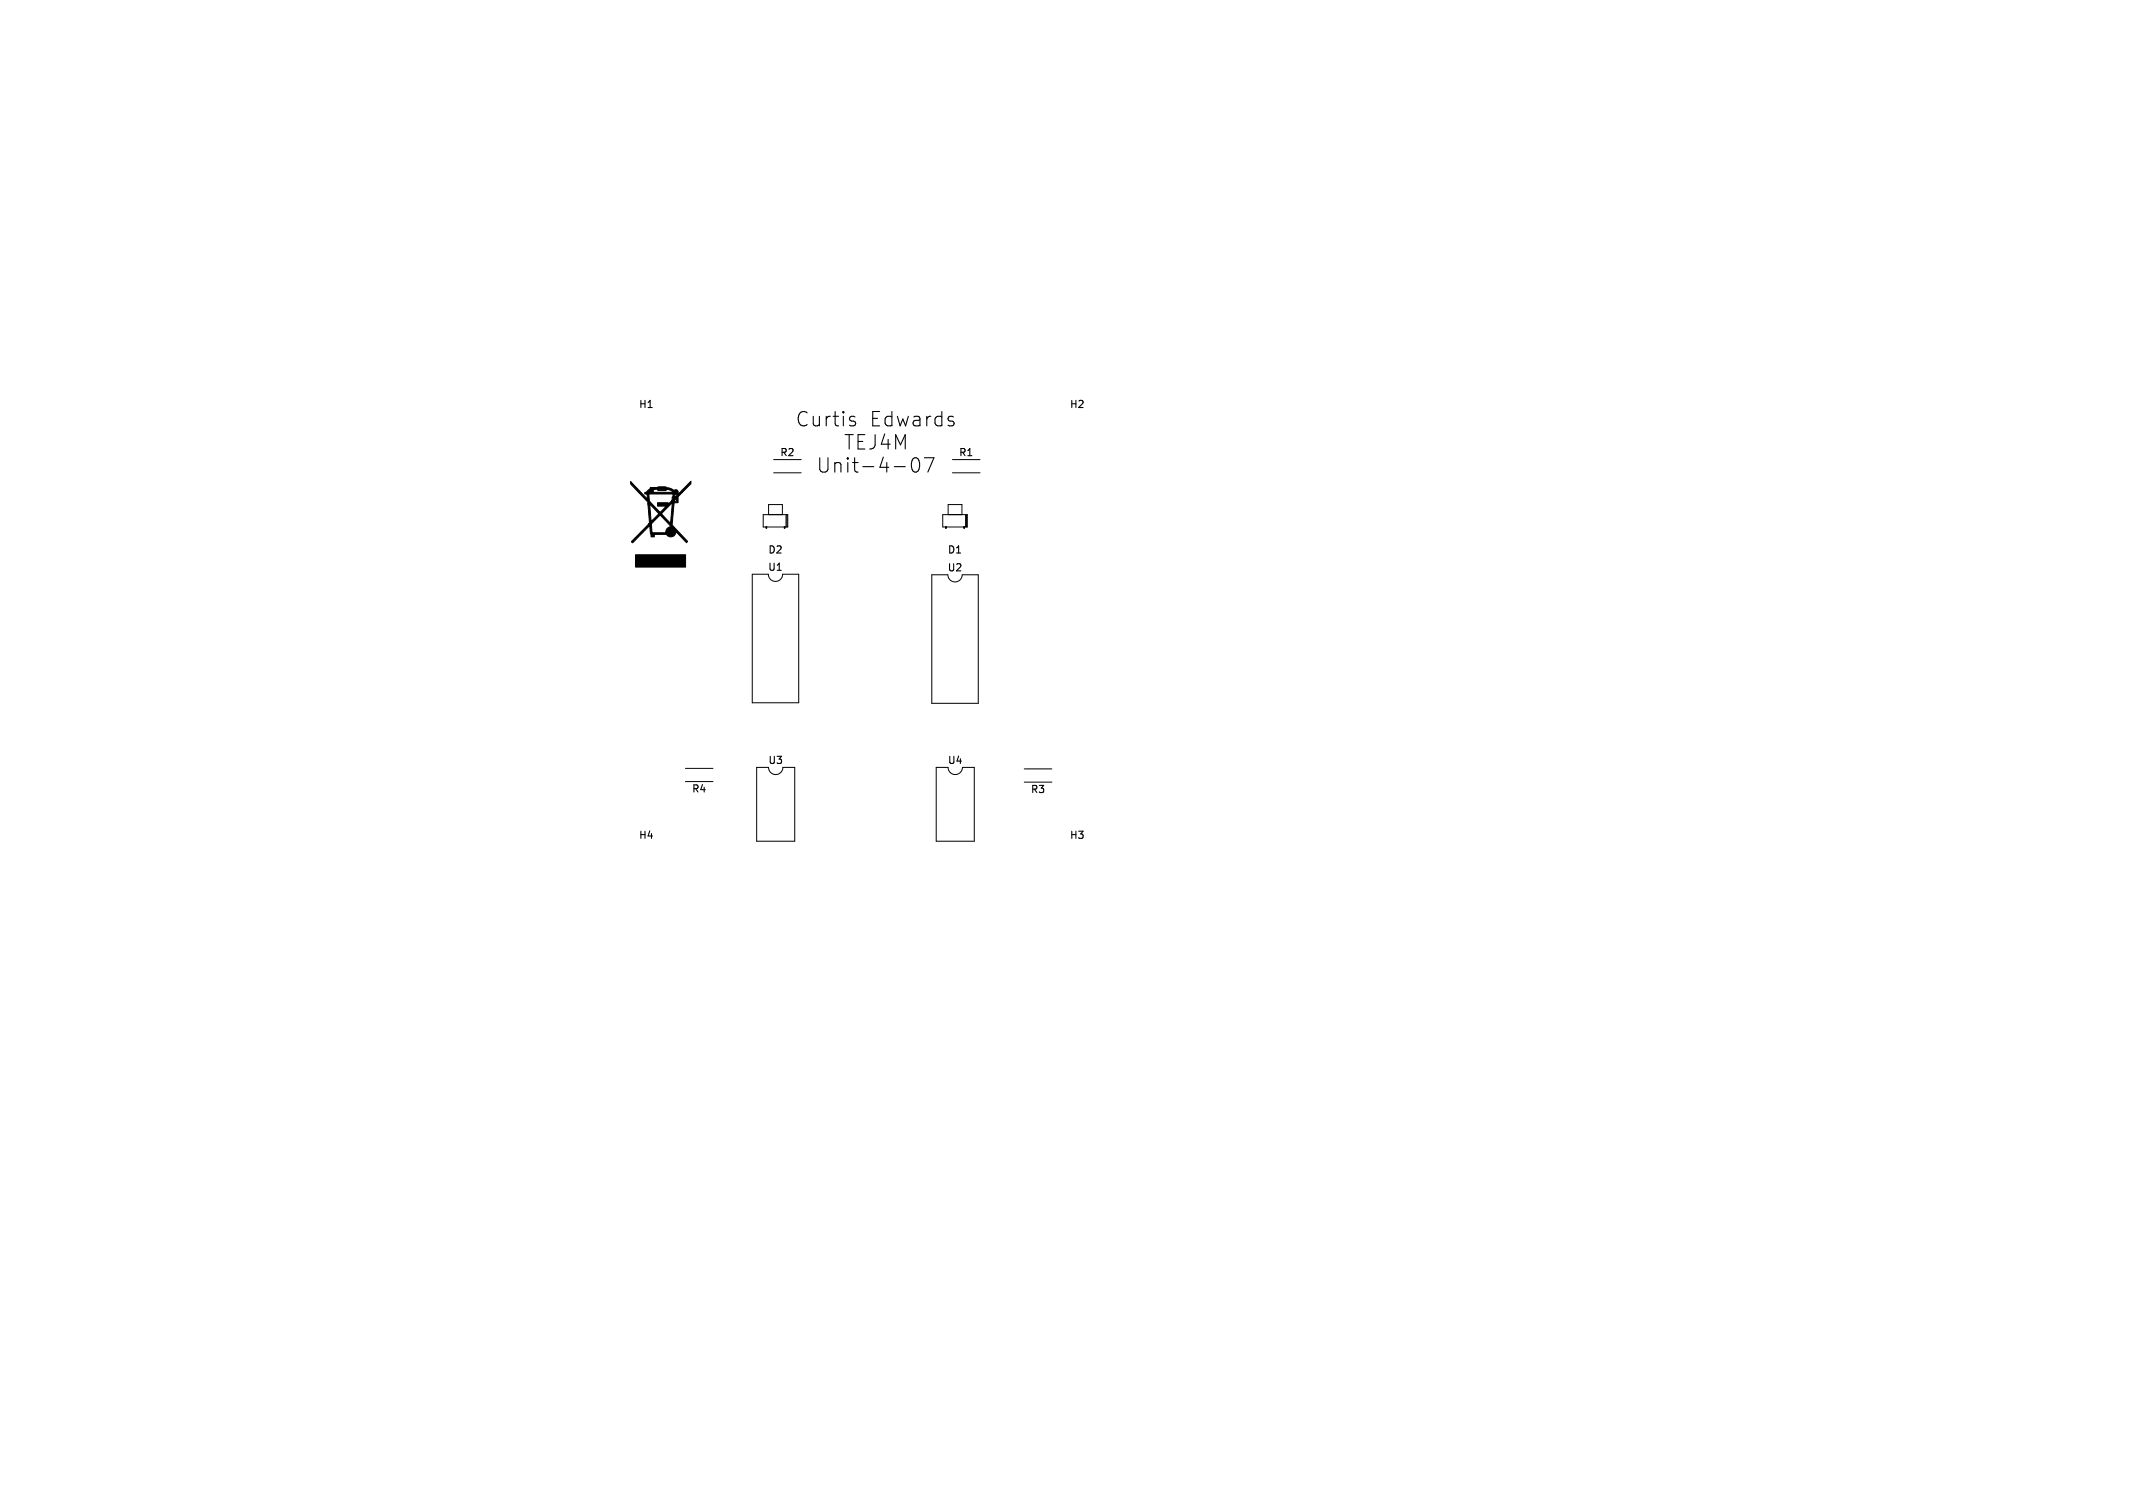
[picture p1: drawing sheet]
<svg xmlns="http://www.w3.org/2000/svg" width="297mm" height="210mm" viewBox="0 0 297 210" stroke-linecap="round" stroke-linejoin="round" font-family="sans-serif">
<defs><g id="words">
<g font-size="2.8">
<text x="110.7" y="59.6">Curtis</text>
<text x="121.1" y="59.6">Edwards</text>
<text x="117.5" y="62.8">TEJ4M</text>
<text x="113.6" y="66">Unit-4-07</text>
</g>
<g font-size="1.4">
<text x="88.9" y="57">H1</text>
<text x="148.9" y="57">H2</text>
<text x="108.5" y="63.7">R2</text>
<text x="133.4" y="63.7">R1</text>
<text x="106.9" y="77.3">D2</text>
<text x="131.9" y="77.3">D1</text>
<text x="106.9" y="79.7">U1</text>
<text x="131.9" y="79.8">U2</text>
<text x="106.9" y="106.6">U3</text>
<text x="131.9" y="106.6">U4</text>
<text x="96.3" y="110.6">R4</text>
<text x="143.4" y="110.6">R3</text>
<text x="88.9" y="117">H4</text>
<text x="148.9" y="117">H3</text>
</g>
</g></defs>
<path d="M118.9 58.6l.2 .3-.1 .3-.1 .1M118.9 58l.1 .1M132.8 58.7l.1 .2-.1 .3M124.5 65h1.5M127.2 63.8a.47 .47 0 0 1 .8 .3 1.18 1.18 0 0 1-.4 1.6 .51 .51 0 0 1-.6-.3 1.56 1.56 0 0 1 .2-1.6zM128.7 63.7h1.3l-.8 2" fill="none" stroke="#000" stroke-width=".15"/>
<g fill="#000" stroke="#000" stroke-width=".14">
<path d="M88.5 77.3h7v1.7h-7zM87.8 67.1l2.4 2.4-.1-.7h.2a1.42 1.42 0 0 0 .4 1.3l1.2 1.3 .9-.9h-1.2v-.5h1.4v.2l.5-.4h.7v-.4l-.3 .4h-.4l.2-1h-3.9v-.2l.2-.1 3.8 .1-.7-.4-.4-.1v.2h-1.1v-.2l-.6 .1v.4h-.5v-.2l-.2 .1h-.3l.5-.5h1.3v.1h.7v-.1h-2v-.1h.5l.6-.1a3.6 3.6 0 0 1 2.3 .5 .33 .33 0 0 1 .5 .2 .33 .33 0 0 1-.4 .4v.3l2.2-2.2v.4l-1.8 1.8v.8h-.5l-.3 2.5a.76 .76 0 0 0 .4 1l1.8 1.9-.2 .2-1.5-1.5a.72 .72 0 0 1-.5 .7 .72 .72 0 0 1-.8-.4h-1.7v.4h-.4l-.2-1.6-2.1 2.1a.32 .32 0 0 1-.4 .2l-.1-.1 2.4-2.4h.4l.1 1.2h1.9a1.28 1.28 0 0 1 .6-.9l-1.4-1.6-1.2 1.3h-.4l.1-.2-.2-2.6h.3l.2 2.4 1-1.1h.4l1.3 1.4 .2-2.9-1.5 1.5h-.4l-1.2-1.3h-.3v-.3l-2.4-2.5z"/>
<circle cx="106.7" cy="73.5" r=".06"/>
<circle cx="106.7" cy="73.4" r=".06"/>
<circle cx="109.2" cy="73.4" r=".06"/>
<circle cx="109.2" cy="73.5" r=".06"/>
<circle cx="131.7" cy="73.5" r=".06"/>
<circle cx="131.7" cy="73.4" r=".06"/>
<circle cx="134.2" cy="73.5" r=".06"/>
<circle cx="134.2" cy="73.4" r=".06"/>
</g>
<g fill="none" stroke="#000" stroke-width=".14">
<path d="M104.7 80h2.3a1 1 0 0 0 1 1 1 1 0 0 0 1-1h2.2v17.9h-6.5zM106.3 71.7h3.4v1.7h-3.4zM106.7 73.4v.1M107 71.7v-1.4h1.9v1.4M107.7 64h3.9M107.7 65.8h3.9M109.2 73.4v.1M109.5 71.7v1.7M109.6 71.7v1.7M131.3 71.7h3.4v1.7h-3.4zM131.7 73.4v.1M132 71.7v-1.4h1.9v1.4"/>
<path d="M132.6 64h3.9M132.6 65.8h3.9M134.2 73.4v.1M134.5 71.7v1.7M134.6 71.7v1.7M129.7 80h2.3a1 1 0 0 0 1 1 1 1 0 0 0 1-1h2.2v17.9h-6.5zM95.4 107h3.9M95.4 108.8h3.9M105.4 106.9h1.6a1 1 0 0 0 1 1 1 1 0 0 0 1-1h1.7v10.2h-5.3zM130.4 106.9h1.6a1 1 0 0 0 1 1 1 1 0 0 0 1-1h1.7v10.2h-5.3zM142.6 107.1h3.9M142.6 108.9h3.9"/>
</g>
<use href="#words"/>
</svg>
